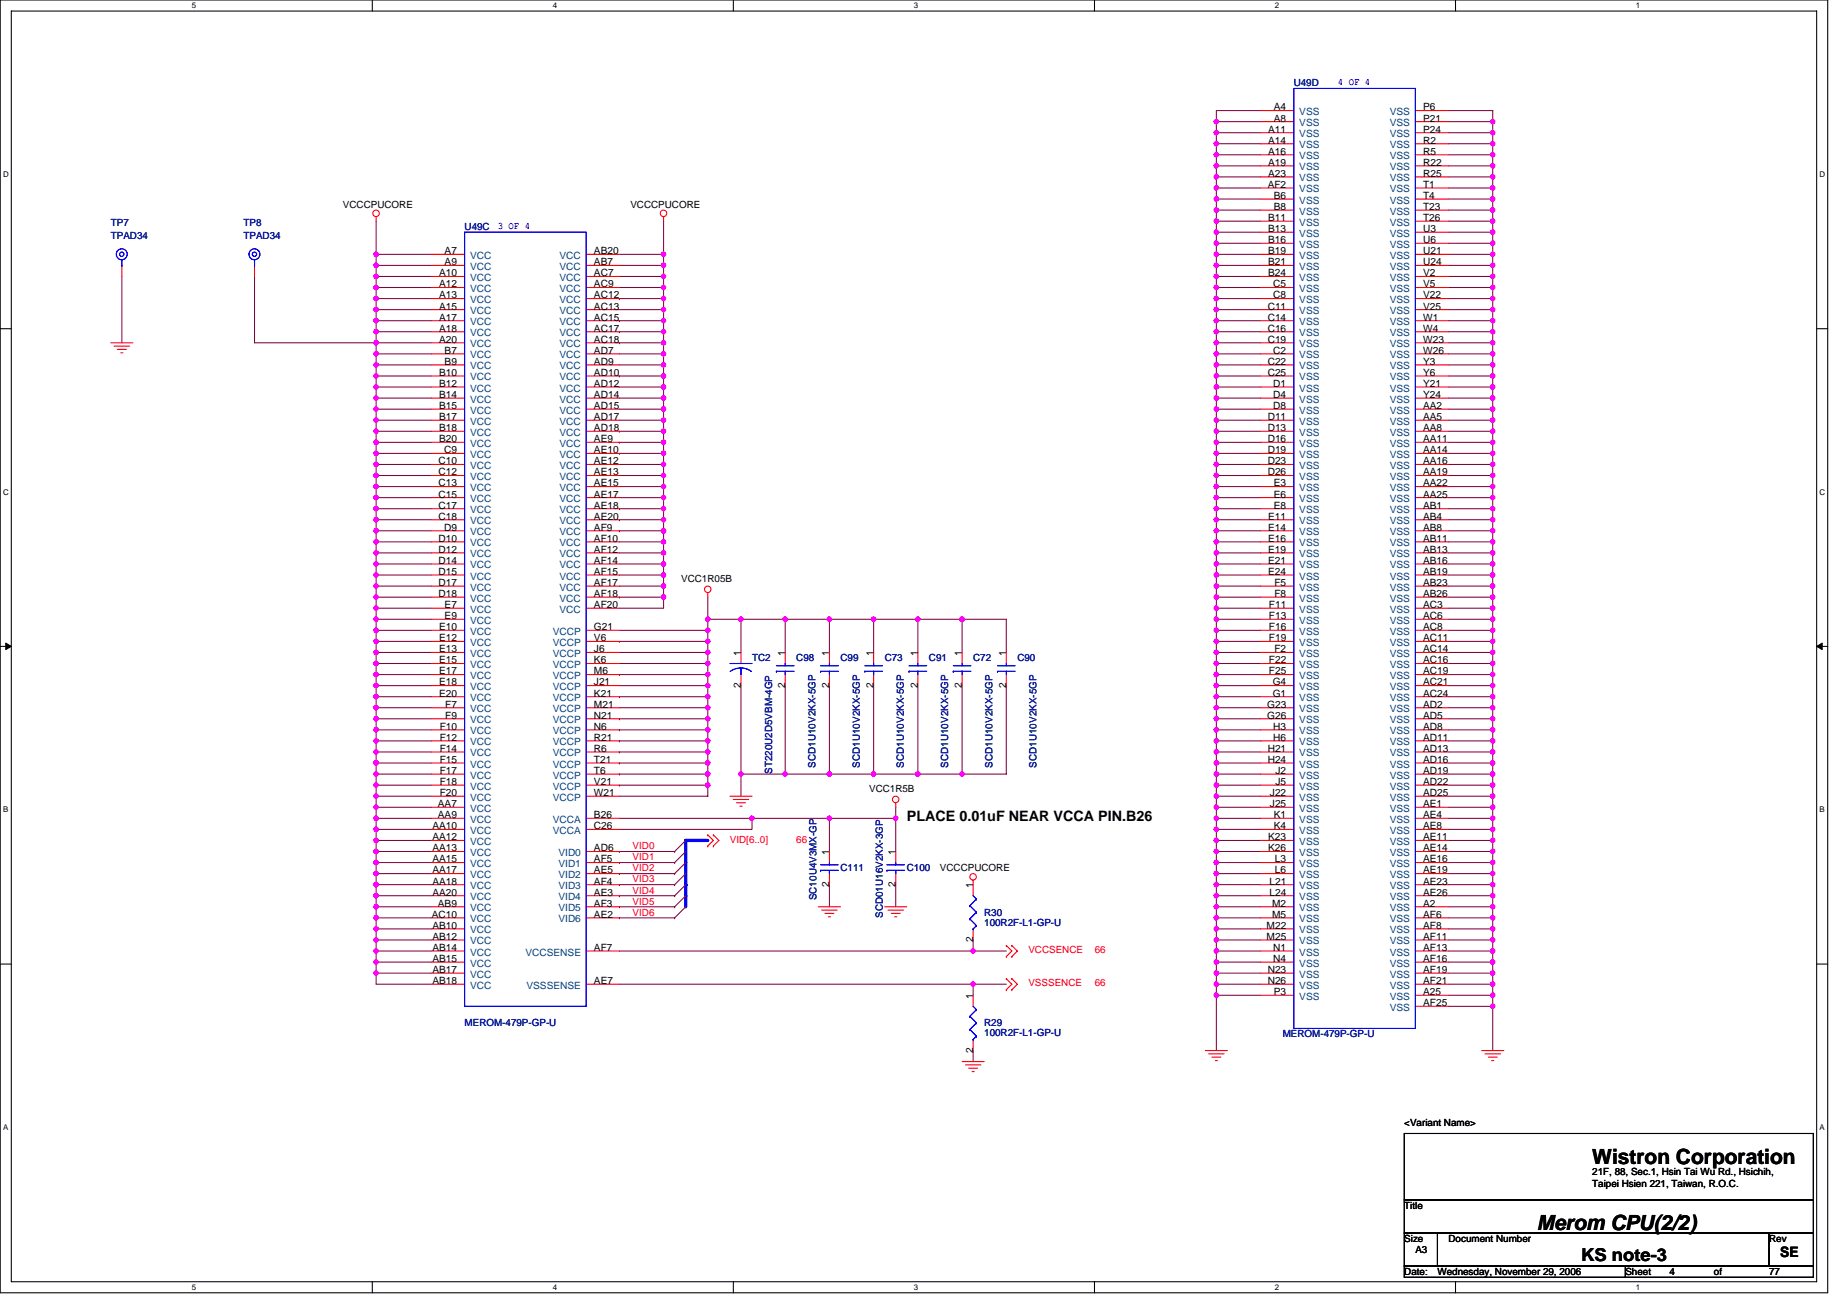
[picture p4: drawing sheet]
<svg xmlns="http://www.w3.org/2000/svg" width="297mm" height="210mm" viewBox="0 0 297 210" stroke-linecap="round" stroke-linejoin="round" font-family="sans-serif">
<defs><g id="words">
<g font-size="3.4">
<text x="256.1" y="187.1">Wistron Corporation</text>
<text x="247.2" y="197.8">Merom CPU(2/2)</text>
</g>
<text font-size="2.8" x="254.3" y="202.7">KS note-3</text>
<g font-size="2.3">
<text x="145.8" y="131.9">PLACE 0.01uF NEAR VCCA PIN.B26</text>
<text x="286.3" y="202.2">SE</text>
</g>
<g font-size="1.6">
<text x="204.8" y="17.8">A4</text>
<text x="228.9" y="17.8">P6</text>
<text x="204" y="21.3">A11</text>
<text x="204" y="23.1">A14</text>
<text x="204.8" y="19.5">A8</text>
<text x="228.9" y="19.5">P21</text>
<text x="228.9" y="21.3">P24</text>
<text x="228.9" y="23.1">R2</text>
<text x="204" y="24.9">A16</text>
<text x="204" y="26.6">A19</text>
<text x="204" y="28.4">A23</text>
<text x="228.9" y="24.9">R5</text>
<text x="228.9" y="26.6">R22</text>
<text x="228.9" y="28.4">R25</text>
<text x="55.2" y="33.4">VCCCPUCORE</text>
<text x="101.4" y="33.4">VCCCPUCORE</text>
<text x="203.9" y="30.2">AF2</text>
<text x="204" y="35.5">B11</text>
<text x="204.8" y="32">B6</text>
<text x="204.8" y="33.8">B8</text>
<text x="228.9" y="30.2">T1</text>
<text x="228.9" y="32">T4</text>
<text x="228.9" y="33.8">T23</text>
<text x="228.9" y="35.5">T26</text>
<text x="71.5" y="40.9">A7</text>
<text x="95.5" y="40.9">AB20</text>
<text x="204" y="37.3">B13</text>
<text x="204" y="39.1">B16</text>
<text x="204" y="40.9">B19</text>
<text x="228.9" y="37.3">U3</text>
<text x="228.9" y="39.1">U6</text>
<text x="228.9" y="40.9">U21</text>
<text x="70.6" y="44.4">A10</text>
<text x="70.6" y="46.2">A12</text>
<text x="70.6" y="48">A13</text>
<text x="71.5" y="42.7">A9</text>
<text x="95.5" y="42.7">AB7</text>
<text x="95.5" y="44.4">AC7</text>
<text x="95.5" y="46.2">AC9</text>
<text x="95.5" y="48">AC12</text>
<text x="204" y="42.7">B21</text>
<text x="204" y="44.4">B24</text>
<text x="204.8" y="46.2">C5</text>
<text x="204.8" y="48">C8</text>
<text x="228.9" y="42.7">U24</text>
<text x="228.9" y="44.4">V2</text>
<text x="228.9" y="46.2">V5</text>
<text x="228.9" y="48">V22</text>
<text x="70.6" y="49.8">A15</text>
<text x="70.6" y="51.5">A17</text>
<text x="70.6" y="53.3">A18</text>
<text x="95.5" y="49.8">AC13</text>
<text x="95.5" y="51.5">AC15</text>
<text x="95.5" y="53.3">AC17</text>
<text x="203.9" y="49.8">C11</text>
<text x="203.9" y="51.5">C14</text>
<text x="203.9" y="53.3">C16</text>
<text x="228.9" y="49.8">V25</text>
<text x="228.9" y="51.5">W1</text>
<text x="228.9" y="53.3">W4</text>
<text x="70.6" y="55.1">A20</text>
<text x="71.5" y="56.9">B7</text>
<text x="71.5" y="58.7">B9</text>
<text x="95.5" y="55.1">AC18</text>
<text x="95.5" y="56.9">AD7</text>
<text x="95.5" y="58.7">AD9</text>
<text x="203.9" y="55.1">C19</text>
<text x="203.9" y="58.7">C22</text>
<text x="204.8" y="56.9">C2</text>
<text x="228.9" y="55.1">W23</text>
<text x="228.9" y="56.9">W26</text>
<text x="228.9" y="58.7">Y3</text>
<text x="70.6" y="60.4">B10</text>
<text x="70.6" y="62.2">B12</text>
<text x="70.6" y="64">B14</text>
<text x="70.6" y="65.8">B15</text>
<text x="95.5" y="60.4">AD10</text>
<text x="95.5" y="62.2">AD12</text>
<text x="95.5" y="64">AD14</text>
<text x="95.5" y="65.8">AD15</text>
<text x="203.9" y="60.4">C25</text>
<text x="204.8" y="62.2">D1</text>
<text x="204.8" y="64">D4</text>
<text x="204.8" y="65.8">D8</text>
<text x="228.9" y="60.4">Y6</text>
<text x="228.9" y="62.2">Y21</text>
<text x="228.9" y="64">Y24</text>
<text x="228.9" y="65.8">AA2</text>
<text x="70.6" y="67.5">B17</text>
<text x="70.6" y="69.3">B18</text>
<text x="70.6" y="71.1">B20</text>
<text x="95.5" y="67.5">AD17</text>
<text x="95.5" y="69.3">AD18</text>
<text x="95.5" y="71.1">AE9</text>
<text x="203.9" y="67.5">D11</text>
<text x="203.9" y="69.3">D13</text>
<text x="203.9" y="71.1">D16</text>
<text x="228.9" y="67.5">AA5</text>
<text x="228.9" y="69.3">AA8</text>
<text x="228.9" y="71.1">AA11</text>
<text x="70.5" y="74.7">C10</text>
<text x="70.5" y="76.4">C12</text>
<text x="71.4" y="72.9">C9</text>
<text x="95.5" y="72.9">AE10</text>
<text x="95.5" y="74.7">AE12</text>
<text x="95.5" y="76.4">AE13</text>
<text x="203.9" y="72.9">D19</text>
<text x="203.9" y="74.7">D23</text>
<text x="203.9" y="76.4">D26</text>
<text x="228.9" y="72.9">AA14</text>
<text x="228.9" y="74.7">AA16</text>
<text x="228.9" y="76.4">AA19</text>
<text x="70.5" y="78.2">C13</text>
<text x="70.5" y="80">C15</text>
<text x="70.5" y="81.8">C17</text>
<text x="70.5" y="83.5">C18</text>
<text x="95.5" y="78.2">AE15</text>
<text x="95.5" y="80">AE17</text>
<text x="95.5" y="81.8">AE18</text>
<text x="95.5" y="83.5">AE20</text>
<text x="204" y="83.5">E11</text>
<text x="204.8" y="78.2">E3</text>
<text x="204.8" y="80">E6</text>
<text x="204.8" y="81.8">E8</text>
<text x="228.9" y="78.2">AA22</text>
<text x="228.9" y="80">AA25</text>
<text x="228.9" y="81.8">AB1</text>
<text x="228.9" y="83.5">AB4</text>
<text x="70.5" y="87.1">D10</text>
<text x="70.5" y="88.9">D12</text>
<text x="71.4" y="85.3">D9</text>
<text x="95.5" y="85.3">AF9</text>
<text x="95.5" y="87.1">AF10</text>
<text x="95.5" y="88.9">AF12</text>
<text x="204" y="85.3">E14</text>
<text x="204" y="87.1">E16</text>
<text x="204" y="88.9">E19</text>
<text x="228.9" y="85.3">AB8</text>
<text x="228.9" y="87.1">AB11</text>
<text x="228.9" y="88.9">AB13</text>
<text x="70.5" y="90.7">D14</text>
<text x="70.5" y="92.4">D15</text>
<text x="70.5" y="94.2">D17</text>
<text x="70.5" y="96">D18</text>
<text x="95.5" y="90.7">AF14</text>
<text x="95.5" y="92.4">AF15</text>
<text x="95.5" y="94.2">AF17</text>
<text x="95.5" y="96">AF18</text>
<text x="109.6" y="93.5">VCC1R05B</text>
<text x="204" y="90.7">E21</text>
<text x="204" y="92.4">E24</text>
<text x="205" y="94.2">F5</text>
<text x="205" y="96">F8</text>
<text x="228.9" y="90.7">AB16</text>
<text x="228.9" y="92.4">AB19</text>
<text x="228.9" y="94.2">AB23</text>
<text x="228.9" y="96">AB26</text>
<text x="70.6" y="101.3">E10</text>
<text x="71.5" y="97.8">E7</text>
<text x="71.5" y="99.5">E9</text>
<text x="95.5" y="101.3">G21</text>
<text x="95.5" y="97.8">AF20</text>
<text x="204.1" y="97.8">F11</text>
<text x="204.1" y="99.5">F13</text>
<text x="204.1" y="101.3">F16</text>
<text x="228.9" y="97.8">AC3</text>
<text x="228.9" y="99.5">AC6</text>
<text x="228.9" y="101.3">AC8</text>
<text x="70.6" y="103.1">E12</text>
<text x="70.6" y="104.9">E13</text>
<text x="70.6" y="106.7">E15</text>
<text x="95.5" y="104.9">J6</text>
<text x="95.5" y="106.7">K6</text>
<text x="95.5" y="103.1">V6</text>
<text x="119.1" y="105.4" transform="rotate(-90 119.1 105.4)">1</text>
<text x="126.3" y="105.4" transform="rotate(-90 126.3 105.4)">1</text>
<text x="133.4" y="105.4" transform="rotate(-90 133.4 105.4)">1</text>
<text x="140.5" y="105.4" transform="rotate(-90 140.5 105.4)">1</text>
<text x="147.6" y="105.4" transform="rotate(-90 147.6 105.4)">1</text>
<text x="154.7" y="105.4" transform="rotate(-90 154.7 105.4)">1</text>
<text x="161.8" y="105.4" transform="rotate(-90 161.8 105.4)">1</text>
<text x="204.1" y="103.1">F19</text>
<text x="204.1" y="106.7">F22</text>
<text x="205" y="104.9">F2</text>
<text x="228.9" y="103.1">AC11</text>
<text x="228.9" y="104.9">AC14</text>
<text x="228.9" y="106.7">AC16</text>
<text x="70.6" y="108.4">E17</text>
<text x="70.6" y="110.2">E18</text>
<text x="70.6" y="112">E20</text>
<text x="71.6" y="113.8">F7</text>
<text x="95.5" y="110.2">J21</text>
<text x="95.5" y="112">K21</text>
<text x="95.5" y="108.4">M6</text>
<text x="95.5" y="113.8">M21</text>
<text x="119.1" y="110.6" transform="rotate(-90 119.1 110.6)">2</text>
<text x="126.3" y="110.6" transform="rotate(-90 126.3 110.6)">2</text>
<text x="133.4" y="110.6" transform="rotate(-90 133.4 110.6)">2</text>
<text x="140.5" y="110.6" transform="rotate(-90 140.5 110.6)">2</text>
<text x="147.6" y="110.6" transform="rotate(-90 147.6 110.6)">2</text>
<text x="154.7" y="110.6" transform="rotate(-90 154.7 110.6)">2</text>
<text x="161.8" y="110.6" transform="rotate(-90 161.8 110.6)">2</text>
<text x="203.8" y="113.8">G23</text>
<text x="204.1" y="108.4">F25</text>
<text x="204.7" y="110.2">G4</text>
<text x="204.7" y="112">G1</text>
<text x="228.9" y="108.4">AC19</text>
<text x="228.9" y="110.2">AC21</text>
<text x="228.9" y="112">AC24</text>
<text x="228.9" y="113.8">AD2</text>
<text x="70.7" y="117.3">F10</text>
<text x="70.7" y="119.1">F12</text>
<text x="71.6" y="115.5">F9</text>
<text x="95.5" y="117.3">N6</text>
<text x="95.5" y="115.5">N21</text>
<text x="95.5" y="119.1">R21</text>
<text x="203.8" y="115.5">G26</text>
<text x="204.8" y="117.3">H3</text>
<text x="204.8" y="119.1">H6</text>
<text x="228.9" y="115.5">AD5</text>
<text x="228.9" y="117.3">AD8</text>
<text x="228.9" y="119.1">AD11</text>
<text x="70.7" y="120.9">F14</text>
<text x="70.7" y="122.7">F15</text>
<text x="70.7" y="124.4">F17</text>
<text x="95.5" y="120.9">R6</text>
<text x="95.5" y="124.4">T6</text>
<text x="95.5" y="122.7">T21</text>
<text x="203.9" y="120.9">H21</text>
<text x="203.9" y="122.7">H24</text>
<text x="205.1" y="124.4">J2</text>
<text x="228.9" y="120.9">AD13</text>
<text x="228.9" y="122.7">AD16</text>
<text x="228.9" y="124.4">AD19</text>
<text x="70.4" y="129.8">AA7</text>
<text x="70.4" y="131.6">AA9</text>
<text x="70.7" y="126.2">F18</text>
<text x="70.7" y="128">F20</text>
<text x="95.5" y="126.2">V21</text>
<text x="95.5" y="128">W21</text>
<text x="95.5" y="131.6">B26</text>
<text x="139.8" y="127.3">VCC1R5B</text>
<text x="204.2" y="128">J22</text>
<text x="204.2" y="129.8">J25</text>
<text x="204.8" y="131.6">K1</text>
<text x="205.1" y="126.2">J5</text>
<text x="228.9" y="126.2">AD22</text>
<text x="228.9" y="128">AD25</text>
<text x="228.9" y="129.8">AE1</text>
<text x="228.9" y="131.6">AE4</text>
<text x="69.5" y="133.3">AA10</text>
<text x="69.5" y="135.1">AA12</text>
<text x="69.5" y="136.9">AA13</text>
<text x="95.5" y="136.9">AD6</text>
<text x="95.5" y="133.3">C26</text>
<text x="133.4" y="137.4" transform="rotate(-90 133.4 137.4)">1</text>
<text x="144" y="137.4" transform="rotate(-90 144 137.4)">1</text>
<text x="204" y="135.1">K23</text>
<text x="204" y="136.9">K26</text>
<text x="204.8" y="133.3">K4</text>
<text x="228.9" y="133.3">AE8</text>
<text x="228.9" y="135.1">AE11</text>
<text x="228.9" y="136.9">AE14</text>
<text x="69.5" y="138.7">AA15</text>
<text x="69.5" y="140.4">AA17</text>
<text x="69.5" y="142.2">AA18</text>
<text x="69.5" y="144">AA20</text>
<text x="95.5" y="144">AE3</text>
<text x="95.5" y="140.4">AE5</text>
<text x="95.5" y="142.2">AF4</text>
<text x="95.5" y="138.7">AF5</text>
<text x="133.4" y="142.6" transform="rotate(-90 133.4 142.6)">2</text>
<text x="144" y="142.6" transform="rotate(-90 144 142.6)">2</text>
<text x="151.2" y="140.1">VCCCPUCORE</text>
<text x="156.5" y="142.8" transform="rotate(-90 156.5 142.8)">1</text>
<text x="204.1" y="142.2">L21</text>
<text x="204.1" y="144">L24</text>
<text x="205" y="138.7">L3</text>
<text x="205" y="140.4">L6</text>
<text x="228.9" y="138.7">AE16</text>
<text x="228.9" y="140.4">AE19</text>
<text x="228.9" y="142.2">AE23</text>
<text x="228.9" y="144">AE26</text>
<text x="69.4" y="147.6">AC10</text>
<text x="69.5" y="149.3">AB10</text>
<text x="70.4" y="145.8">AB9</text>
<text x="95.5" y="147.6">AE2</text>
<text x="95.5" y="145.8">AF3</text>
<text x="203.7" y="149.3">M22</text>
<text x="204.6" y="145.8">M2</text>
<text x="204.6" y="147.6">M5</text>
<text x="228.9" y="145.8">A2</text>
<text x="228.9" y="147.6">AF6</text>
<text x="228.9" y="149.3">AF8</text>
<text x="69.5" y="151.1">AB12</text>
<text x="69.5" y="152.9">AB14</text>
<text x="69.5" y="154.7">AB15</text>
<text x="95.5" y="152.9">AF7</text>
<text x="156.5" y="151.5" transform="rotate(-90 156.5 151.5)">2</text>
<text x="203.7" y="151.1">M25</text>
<text x="204.8" y="152.9">N1</text>
<text x="204.8" y="154.7">N4</text>
<text x="228.9" y="151.1">AF11</text>
<text x="228.9" y="152.9">AF13</text>
<text x="228.9" y="154.7">AF16</text>
<text x="69.5" y="156.4">AB17</text>
<text x="69.5" y="158.2">AB18</text>
<text x="95.5" y="158.2">AE7</text>
<text x="156.5" y="160.5" transform="rotate(-90 156.5 160.5)">1</text>
<text x="203.9" y="156.4">N23</text>
<text x="203.9" y="158.2">N26</text>
<text x="204.8" y="160">P3</text>
<text x="228.9" y="156.4">AF19</text>
<text x="228.9" y="158.2">AF21</text>
<text x="228.9" y="160">A25</text>
<text x="228.9" y="161.8">AF25</text>
<text x="156.5" y="169.3" transform="rotate(-90 156.5 169.3)">2</text>
<text x="225.8" y="181">&lt;Variant Name&gt;</text>
<text x="256.1" y="189">21F, 88, Sec.1, Hsin Tai Wu Rd., Hsichih,</text>
<text x="256.1" y="190.8">Taipei Hsien 221, Taiwan, R.O.C.</text>
<text x="225.8" y="194.3">Title</text>
<text x="225.8" y="199.7">Size</text>
<text x="227.6" y="201.4">A3</text>
<text x="233" y="199.7">Document Number</text>
<text x="284.5" y="199.7">Rev</text>
<text x="225.8" y="205">Date:</text>
<text x="231.2" y="205">Wednesday, November 29, 2006</text>
<text x="261.4" y="205">Sheet</text>
<text x="268.5" y="205">4</text>
<text x="275.6" y="205">of</text>
<text x="284.5" y="205">77</text>
</g>
<g font-size="1.6" fill="#000080">
<text x="208.1" y="13.9">U49D</text>
<text x="17.8" y="36.3">TP7</text>
<text x="17.8" y="38.4">TPAD34</text>
<text x="39.2" y="36.3">TP8</text>
<text x="39.2" y="38.4">TPAD34</text>
<text x="74.7" y="37">U49C</text>
<text x="120.9" y="106.3">TC2</text>
<text x="128.1" y="106.3">C98</text>
<text x="135.2" y="106.3">C99</text>
<text x="142.3" y="106.3">C73</text>
<text x="149.4" y="106.3">C91</text>
<text x="156.5" y="106.3">C72</text>
<text x="163.6" y="106.3">C90</text>
<text x="124.2" y="124.5" transform="rotate(-90 124.2 124.5)">ST220U2D5VBM-4GP</text>
<text x="131.1" y="123.4" transform="rotate(-90 131.1 123.4)">SCD1U10V2KX-5GP</text>
<text x="138.3" y="123.4" transform="rotate(-90 138.3 123.4)">SCD1U10V2KX-5GP</text>
<text x="145.4" y="123.4" transform="rotate(-90 145.4 123.4)">SCD1U10V2KX-5GP</text>
<text x="152.5" y="123.4" transform="rotate(-90 152.5 123.4)">SCD1U10V2KX-5GP</text>
<text x="159.6" y="123.4" transform="rotate(-90 159.6 123.4)">SCD1U10V2KX-5GP</text>
<text x="166.7" y="123.4" transform="rotate(-90 166.7 123.4)">SCD1U10V2KX-5GP</text>
<text x="135.2" y="140.1">C111</text>
<text x="145.8" y="140.1">C100</text>
<text x="131.3" y="144.7" transform="rotate(-90 131.3 144.7)">SC10U4V3MX-GP</text>
<text x="142" y="147.6" transform="rotate(-90 142 147.6)">SCD01U16V2KX-3GP</text>
<text x="158.3" y="147.2">R30</text>
<text x="158.3" y="148.8">100R2F-L1-GP-U</text>
<text x="74.7" y="165">MEROM-479P-GP-U</text>
<text x="158.3" y="165">R29</text>
<text x="158.3" y="166.6">100R2F-L1-GP-U</text>
<text x="206.3" y="166.8">MEROM-479P-GP-U</text>
</g>
<g font-size="1.6" fill="#00f">
<text x="215.2" y="13.7">4 OF 4</text>
<text x="80" y="36.8">3 OF 4</text>
</g>
<g font-size="1.6" fill="#004080">
<text x="209" y="18.5">VSS</text>
<text x="209" y="20.3">VSS</text>
<text x="209" y="22.1">VSS</text>
<text x="209" y="23.8">VSS</text>
<text x="223.5" y="18.5">VSS</text>
<text x="223.5" y="20.3">VSS</text>
<text x="223.5" y="22.1">VSS</text>
<text x="223.5" y="23.8">VSS</text>
<text x="209" y="25.6">VSS</text>
<text x="209" y="27.4">VSS</text>
<text x="209" y="29.2">VSS</text>
<text x="223.5" y="25.6">VSS</text>
<text x="223.5" y="27.4">VSS</text>
<text x="223.5" y="29.2">VSS</text>
<text x="209" y="30.9">VSS</text>
<text x="209" y="32.7">VSS</text>
<text x="209" y="34.5">VSS</text>
<text x="223.5" y="30.9">VSS</text>
<text x="223.5" y="32.7">VSS</text>
<text x="223.5" y="34.5">VSS</text>
<text x="75.6" y="41.6">VCC</text>
<text x="90" y="41.6">VCC</text>
<text x="209" y="36.3">VSS</text>
<text x="209" y="38.1">VSS</text>
<text x="209" y="39.8">VSS</text>
<text x="209" y="41.6">VSS</text>
<text x="223.5" y="36.3">VSS</text>
<text x="223.5" y="38.1">VSS</text>
<text x="223.5" y="39.8">VSS</text>
<text x="223.5" y="41.6">VSS</text>
<text x="75.6" y="43.4">VCC</text>
<text x="75.6" y="45.2">VCC</text>
<text x="75.6" y="46.9">VCC</text>
<text x="90" y="43.4">VCC</text>
<text x="90" y="45.2">VCC</text>
<text x="90" y="46.9">VCC</text>
<text x="209" y="43.4">VSS</text>
<text x="209" y="45.2">VSS</text>
<text x="209" y="46.9">VSS</text>
<text x="223.5" y="43.4">VSS</text>
<text x="223.5" y="45.2">VSS</text>
<text x="223.5" y="46.9">VSS</text>
<text x="75.6" y="48.7">VCC</text>
<text x="75.6" y="50.5">VCC</text>
<text x="75.6" y="52.3">VCC</text>
<text x="90" y="48.7">VCC</text>
<text x="90" y="50.5">VCC</text>
<text x="90" y="52.3">VCC</text>
<text x="209" y="48.7">VSS</text>
<text x="209" y="50.5">VSS</text>
<text x="209" y="52.3">VSS</text>
<text x="223.5" y="48.7">VSS</text>
<text x="223.5" y="50.5">VSS</text>
<text x="223.5" y="52.3">VSS</text>
<text x="75.6" y="54.1">VCC</text>
<text x="75.6" y="55.8">VCC</text>
<text x="75.6" y="57.6">VCC</text>
<text x="75.6" y="59.4">VCC</text>
<text x="90" y="54.1">VCC</text>
<text x="90" y="55.8">VCC</text>
<text x="90" y="57.6">VCC</text>
<text x="90" y="59.4">VCC</text>
<text x="209" y="54.1">VSS</text>
<text x="209" y="55.8">VSS</text>
<text x="209" y="57.6">VSS</text>
<text x="209" y="59.4">VSS</text>
<text x="223.5" y="54.1">VSS</text>
<text x="223.5" y="55.8">VSS</text>
<text x="223.5" y="57.6">VSS</text>
<text x="223.5" y="59.4">VSS</text>
<text x="75.6" y="61.2">VCC</text>
<text x="75.6" y="62.9">VCC</text>
<text x="75.6" y="64.7">VCC</text>
<text x="90" y="61.2">VCC</text>
<text x="90" y="62.9">VCC</text>
<text x="90" y="64.7">VCC</text>
<text x="209" y="61.2">VSS</text>
<text x="209" y="62.9">VSS</text>
<text x="209" y="64.7">VSS</text>
<text x="223.5" y="61.2">VSS</text>
<text x="223.5" y="62.9">VSS</text>
<text x="223.5" y="64.7">VSS</text>
<text x="75.6" y="66.5">VCC</text>
<text x="75.6" y="68.3">VCC</text>
<text x="75.6" y="70.1">VCC</text>
<text x="75.6" y="71.8">VCC</text>
<text x="90" y="66.5">VCC</text>
<text x="90" y="68.3">VCC</text>
<text x="90" y="70.1">VCC</text>
<text x="90" y="71.8">VCC</text>
<text x="209" y="66.5">VSS</text>
<text x="209" y="68.3">VSS</text>
<text x="209" y="70.1">VSS</text>
<text x="209" y="71.8">VSS</text>
<text x="223.5" y="66.5">VSS</text>
<text x="223.5" y="68.3">VSS</text>
<text x="223.5" y="70.1">VSS</text>
<text x="223.5" y="71.8">VSS</text>
<text x="75.6" y="73.6">VCC</text>
<text x="75.6" y="75.4">VCC</text>
<text x="75.6" y="77.2">VCC</text>
<text x="90" y="73.6">VCC</text>
<text x="90" y="75.4">VCC</text>
<text x="90" y="77.2">VCC</text>
<text x="209" y="73.6">VSS</text>
<text x="209" y="75.4">VSS</text>
<text x="209" y="77.2">VSS</text>
<text x="223.5" y="73.6">VSS</text>
<text x="223.5" y="75.4">VSS</text>
<text x="223.5" y="77.2">VSS</text>
<text x="75.6" y="79">VCC</text>
<text x="75.6" y="80.7">VCC</text>
<text x="75.6" y="82.5">VCC</text>
<text x="90" y="79">VCC</text>
<text x="90" y="80.7">VCC</text>
<text x="90" y="82.5">VCC</text>
<text x="209" y="79">VSS</text>
<text x="209" y="80.7">VSS</text>
<text x="209" y="82.5">VSS</text>
<text x="223.5" y="79">VSS</text>
<text x="223.5" y="80.7">VSS</text>
<text x="223.5" y="82.5">VSS</text>
<text x="75.6" y="84.3">VCC</text>
<text x="75.6" y="86.1">VCC</text>
<text x="75.6" y="87.8">VCC</text>
<text x="75.6" y="89.6">VCC</text>
<text x="90" y="84.3">VCC</text>
<text x="90" y="86.1">VCC</text>
<text x="90" y="87.8">VCC</text>
<text x="90" y="89.6">VCC</text>
<text x="209" y="84.3">VSS</text>
<text x="209" y="86.1">VSS</text>
<text x="209" y="87.8">VSS</text>
<text x="209" y="89.6">VSS</text>
<text x="223.5" y="84.3">VSS</text>
<text x="223.5" y="86.1">VSS</text>
<text x="223.5" y="87.8">VSS</text>
<text x="223.5" y="89.6">VSS</text>
<text x="75.6" y="91.4">VCC</text>
<text x="75.6" y="93.2">VCC</text>
<text x="75.6" y="95">VCC</text>
<text x="90" y="91.4">VCC</text>
<text x="90" y="93.2">VCC</text>
<text x="90" y="95">VCC</text>
<text x="209" y="91.4">VSS</text>
<text x="209" y="93.2">VSS</text>
<text x="209" y="95">VSS</text>
<text x="223.5" y="91.4">VSS</text>
<text x="223.5" y="93.2">VSS</text>
<text x="223.5" y="95">VSS</text>
<text x="75.6" y="96.7">VCC</text>
<text x="75.6" y="98.5">VCC</text>
<text x="75.6" y="100.3">VCC</text>
<text x="90" y="96.7">VCC</text>
<text x="90" y="98.5">VCC</text>
<text x="209" y="96.7">VSS</text>
<text x="209" y="98.5">VSS</text>
<text x="209" y="100.3">VSS</text>
<text x="223.5" y="96.7">VSS</text>
<text x="223.5" y="98.5">VSS</text>
<text x="223.5" y="100.3">VSS</text>
<text x="75.6" y="102.1">VCC</text>
<text x="75.6" y="103.8">VCC</text>
<text x="75.6" y="105.6">VCC</text>
<text x="75.6" y="107.4">VCC</text>
<text x="88.9" y="102.1">VCCP</text>
<text x="88.9" y="105.6">VCCP</text>
<text x="88.9" y="107.4">VCCP</text>
<text x="88.9" y="103.8">VCCP</text>
<text x="209" y="102.1">VSS</text>
<text x="209" y="103.8">VSS</text>
<text x="209" y="105.6">VSS</text>
<text x="209" y="107.4">VSS</text>
<text x="223.5" y="102.1">VSS</text>
<text x="223.5" y="103.8">VSS</text>
<text x="223.5" y="105.6">VSS</text>
<text x="223.5" y="107.4">VSS</text>
<text x="75.6" y="109.2">VCC</text>
<text x="75.6" y="111">VCC</text>
<text x="75.6" y="112.7">VCC</text>
<text x="88.9" y="111">VCCP</text>
<text x="88.9" y="112.7">VCCP</text>
<text x="88.9" y="109.2">VCCP</text>
<text x="209" y="109.2">VSS</text>
<text x="209" y="111">VSS</text>
<text x="209" y="112.7">VSS</text>
<text x="223.5" y="109.2">VSS</text>
<text x="223.5" y="111">VSS</text>
<text x="223.5" y="112.7">VSS</text>
<text x="75.6" y="114.5">VCC</text>
<text x="75.6" y="116.3">VCC</text>
<text x="75.6" y="118.1">VCC</text>
<text x="75.6" y="119.8">VCC</text>
<text x="88.9" y="114.5">VCCP</text>
<text x="88.9" y="118.1">VCCP</text>
<text x="88.9" y="116.3">VCCP</text>
<text x="88.9" y="119.8">VCCP</text>
<text x="209" y="114.5">VSS</text>
<text x="209" y="116.3">VSS</text>
<text x="209" y="118.1">VSS</text>
<text x="209" y="119.8">VSS</text>
<text x="223.5" y="114.5">VSS</text>
<text x="223.5" y="116.3">VSS</text>
<text x="223.5" y="118.1">VSS</text>
<text x="223.5" y="119.8">VSS</text>
<text x="75.6" y="121.6">VCC</text>
<text x="75.6" y="123.4">VCC</text>
<text x="75.6" y="125.2">VCC</text>
<text x="88.9" y="121.6">VCCP</text>
<text x="88.9" y="125.2">VCCP</text>
<text x="88.9" y="123.4">VCCP</text>
<text x="209" y="121.6">VSS</text>
<text x="209" y="123.4">VSS</text>
<text x="209" y="125.2">VSS</text>
<text x="223.5" y="121.6">VSS</text>
<text x="223.5" y="123.4">VSS</text>
<text x="223.5" y="125.2">VSS</text>
<text x="75.6" y="130.5">VCC</text>
<text x="75.6" y="127">VCC</text>
<text x="75.6" y="128.7">VCC</text>
<text x="88.9" y="127">VCCP</text>
<text x="88.9" y="128.7">VCCP</text>
<text x="209" y="127">VSS</text>
<text x="209" y="128.7">VSS</text>
<text x="209" y="130.5">VSS</text>
<text x="223.5" y="127">VSS</text>
<text x="223.5" y="128.7">VSS</text>
<text x="223.5" y="130.5">VSS</text>
<text x="75.6" y="132.3">VCC</text>
<text x="75.6" y="134.1">VCC</text>
<text x="75.6" y="135.8">VCC</text>
<text x="75.6" y="137.6">VCC</text>
<text x="88.9" y="132.3">VCCA</text>
<text x="88.9" y="134.1">VCCA</text>
<text x="89.8" y="137.6">VID0</text>
<text x="209" y="132.3">VSS</text>
<text x="209" y="134.1">VSS</text>
<text x="209" y="135.8">VSS</text>
<text x="209" y="137.6">VSS</text>
<text x="223.5" y="132.3">VSS</text>
<text x="223.5" y="134.1">VSS</text>
<text x="223.5" y="135.8">VSS</text>
<text x="223.5" y="137.6">VSS</text>
<text x="75.6" y="139.4">VCC</text>
<text x="75.6" y="141.2">VCC</text>
<text x="75.6" y="143">VCC</text>
<text x="89.8" y="141.2">VID2</text>
<text x="89.8" y="143">VID3</text>
<text x="89.8" y="139.4">VID1</text>
<text x="209" y="139.4">VSS</text>
<text x="209" y="141.2">VSS</text>
<text x="209" y="143">VSS</text>
<text x="223.5" y="139.4">VSS</text>
<text x="223.5" y="141.2">VSS</text>
<text x="223.5" y="143">VSS</text>
<text x="75.6" y="148.3">VCC</text>
<text x="75.6" y="144.7">VCC</text>
<text x="75.6" y="146.5">VCC</text>
<text x="89.8" y="148.3">VID6</text>
<text x="89.8" y="144.7">VID4</text>
<text x="89.8" y="146.5">VID5</text>
<text x="209" y="144.7">VSS</text>
<text x="209" y="146.5">VSS</text>
<text x="209" y="148.3">VSS</text>
<text x="223.5" y="144.7">VSS</text>
<text x="223.5" y="146.5">VSS</text>
<text x="223.5" y="148.3">VSS</text>
<text x="75.6" y="151.8">VCC</text>
<text x="75.6" y="153.6">VCC</text>
<text x="75.6" y="155.4">VCC</text>
<text x="75.6" y="150.1">VCC</text>
<text x="84.5" y="153.6">VCCSENSE</text>
<text x="209" y="150.1">VSS</text>
<text x="209" y="151.8">VSS</text>
<text x="209" y="153.6">VSS</text>
<text x="209" y="155.4">VSS</text>
<text x="223.5" y="150.1">VSS</text>
<text x="223.5" y="151.8">VSS</text>
<text x="223.5" y="153.6">VSS</text>
<text x="223.5" y="155.4">VSS</text>
<text x="75.6" y="157.2">VCC</text>
<text x="75.6" y="159">VCC</text>
<text x="84.7" y="159">VSSSENSE</text>
<text x="209" y="157.2">VSS</text>
<text x="209" y="159">VSS</text>
<text x="209" y="160.7">VSS</text>
<text x="223.5" y="157.2">VSS</text>
<text x="223.5" y="159">VSS</text>
<text x="223.5" y="160.7">VSS</text>
<text x="223.5" y="162.5">VSS</text>
</g>
<g font-size="1.6" fill="#f00">
<text x="101.7" y="136.5">VID0</text>
<text x="117.4" y="135.5">VID[6..0]</text>
<text x="128.1" y="135.5">66</text>
<text x="101.7" y="138.3">VID1</text>
<text x="101.7" y="140.1">VID2</text>
<text x="101.7" y="141.9">VID3</text>
<text x="101.7" y="143.7">VID4</text>
<text x="101.7" y="145.4">VID5</text>
<text x="101.7" y="147.2">VID6</text>
<text x="165.4" y="153.3">VCCSENCE</text>
<text x="176.1" y="153.3">66</text>
<text x="165.4" y="158.6">VSSSENCE</text>
<text x="176.1" y="158.6">66</text>
</g>
<g font-size="1.3">
<text x="30.8" y="1.3">5</text>
<text x="88.9" y="1.3">4</text>
<text x="147" y="1.3">3</text>
<text x="205" y="1.3">2</text>
<text x="263.1" y="1.3">1</text>
<text x=".5" y="28.4">D</text>
<text x="292.6" y="28.4">D</text>
<text x=".5" y="79.5">C</text>
<text x="292.6" y="79.5">C</text>
<text x=".5" y="130.6">B</text>
<text x="292.6" y="130.6">B</text>
<text x=".5" y="181.7">A</text>
<text x="292.6" y="181.7">A</text>
<text x="30.8" y="207.4">5</text>
<text x="88.9" y="207.4">4</text>
<text x="147" y="207.4">3</text>
<text x="205" y="207.4">2</text>
<text x="263.1" y="207.4">1</text>
</g>
</g></defs>
<path d="M0 0h293.9v207.9h-293.9zM1.8 1.8h290.4v204.3h-290.4z" fill="none" stroke="#000" stroke-width=".17"/>
<g fill="#fff">
<path d="M30.8 .2h.7v1.4h-.7z"/>
<path d="M30.8 206.3h.7v1.4h-.7z"/>
</g>
<path d="M59.9 0v1.8M59.9 206.1v1.8" fill="none" stroke="#000" stroke-width=".17"/>
<g fill="#fff">
<path d="M88.9 .2h.7v1.4h-.7z"/>
<path d="M88.9 206.3h.7v1.4h-.7z"/>
</g>
<path d="M117.9 0v1.8M117.9 206.1v1.8" fill="none" stroke="#000" stroke-width=".17"/>
<g fill="#fff">
<path d="M147 .2h.7v1.4h-.7z"/>
<path d="M147 206.3h.7v1.4h-.7z"/>
</g>
<path d="M176 0v1.8M176 206.1v1.8" fill="none" stroke="#000" stroke-width=".17"/>
<g fill="#fff">
<path d="M205 .2h.7v1.4h-.7z"/>
<path d="M205 206.3h.7v1.4h-.7z"/>
</g>
<path d="M234.1 0v1.8M234.1 206.1v1.8" fill="none" stroke="#000" stroke-width=".17"/>
<g fill="#fff">
<path d="M263.1 .2h.7v1.4h-.7z"/>
<path d="M263.1 206.3h.7v1.4h-.7z"/>
<path d="M.5 27.3h.9v1.4h-.9z"/>
<path d="M292.6 27.3h.9v1.4h-.9z"/>
<path d="M.5 78.4h.9v1.4h-.9z"/>
<path d="M292.6 78.4h.9v1.4h-.9z"/>
</g>
<path d="M0 52.9h1.8M292.2 52.9h1.7" fill="none" stroke="#000" stroke-width=".17"/>
<g fill="#fff">
<path d="M.5 129.5h.8v1.4h-.8z"/>
<path d="M292.6 129.5h.9v1.4h-.9z"/>
</g>
<path d="M0 103.9h1.8M292.2 103.9h1.7" fill="none" stroke="#000" stroke-width=".17"/>
<path d="M.9 103.4l.9 .5-.9 .5zM292.2 103.9l.8-.5v1z" fill="#000" stroke="#000" stroke-width=".16"/>
<g fill="#fff">
<path d="M.5 180.5h.8v1.4h-.8z"/>
<path d="M292.6 180.5h.9v1.4h-.9z"/>
</g>
<path d="M0 155h1.8M292.2 155h1.7M225.8 198.2h5.4v5.4h-5.4zM225.8 182.2h65.8v10.7h-65.8zM225.8 192.9h65.8v5.3h-65.8zM231.2 198.2h53.3v5.4h-53.3zM284.5 198.2h7.1v5.4h-7.1zM225.8 203.6h35.6v1.8h-35.6zM261.4 203.6h30.2v1.8h-30.2z" fill="none" stroke="#000" stroke-width=".17"/>
<g fill="none" stroke="#800040" stroke-width=".17">
<path d="M195.6 19.6v1.7h7.1M195.6 19.6h.1M202.7 17.8h-7.1v1.8h7.1M233 17.8h7.1v1.8h-7.1M240.1 19.6v1.7h-7.1M240.1 19.6h.1M60.5 35.6v5.3M106.7 35.6v5.3M195.6 21.3v1.8h7.1M195.6 21.3h.1M195.6 23.1v1.8h7.1M195.6 23.1h.1"/>
<path d="M195.6 24.9v1.8h7.1M195.6 24.9h.1M195.6 26.7v1.7h7.1M195.6 26.7h.1M195.6 28.4v1.8h7.1M195.6 28.4h.1M195.6 30.2v1.8h7.1M195.6 30.2h.1M195.6 32v1.8h7.1M195.6 32h.1M195.6 33.8h.1M195.6 35.6h7.1"/>
<path d="M195.6 35.6v1.7h7.1M195.6 35.6h.1M195.6 37.3v1.8h7.1M195.6 37.3h.1M195.6 39.1v1.8h7.1M195.6 39.1h.1M195.6 33.8v1.8M233 30.2h7.1M233 32h7.1M233 33.8h7.1M240.1 21.3v1.8h-7.1M240.1 21.3h.1"/>
<path d="M240.1 23.1v1.8h-7.1M240.1 23.1h.1M240.1 24.9v1.8h-7.1M240.1 24.9h.1M240.1 26.7v1.7h-7.1M240.1 26.7h.1M240.1 28.4h.1M240.1 30.2h.1M240.1 32h.1M240.1 33.8v1.8h-7.1M240.1 33.8h.1M240.1 35.6v1.7h-7.1"/>
<path d="M240.1 35.6h.1M240.1 37.3v1.8h-7.1M240.1 37.3h.1M240.1 39.1v1.8h-7.1M240.1 39.1h.1M240.1 28.4v5.4M19.6 44.4v10.7M40.9 44.4v10.7h19.6M60.5 44.4h.1M60.5 48h.1M60.5 48h8.9M60.5 42.7v1.7"/>
<path d="M60.5 56.9v1.8M60.5 42.7h8.9M60.5 51.6h.1M60.5 46.2v1.8M60.5 46.2h8.9M60.5 55.1h8.9M60.5 56.9h8.9M60.5 44.4h8.9M60.5 49.8h8.9M60.5 51.6h8.9M60.5 55.1h.1M60.5 58.7h8.9"/>
<path d="M60.5 49.8v1.8M60.5 53.3v1.8M60.5 53.3h8.9M60.5 58.7h.1M60.5 40.9h8.9M60.5 40.9h.1M60.5 40.9v1.8M60.5 44.4v1.8M60.5 48v1.8M60.5 51.6v1.7M60.5 55.1v1.8M60.5 58.7v1.8"/>
<path d="M99.6 58.7h7.1M99.6 40.9h7.1M99.6 42.7h7.1M99.6 44.4h7.1M99.6 46.2h7.1M99.6 48h.1M99.6 49.8h7.1M99.6 51.6h.1M99.6 53.3h.1M99.6 55.1h.1M99.6 56.9h7.1M99.6 48h7.1"/>
<path d="M99.6 51.6h7.1M99.6 53.3h7.1M99.6 55.1h7.1M106.7 40.9h.1M106.7 42.7h.1M106.7 44.4h.1M106.7 48v1.8M106.7 51.6v1.7M106.7 55.1v1.8M106.7 56.9h.1M106.7 46.2h.1M106.7 53.3v1.8"/>
<path d="M106.7 49.8h.1M106.7 58.7h.1M106.7 40.9v7.1M106.7 49.8v1.8M106.7 56.9v3.6M195.6 40.9v1.8h7.1M195.6 40.9h.1M195.6 42.7v1.7h7.1M195.6 42.7h.1M195.6 44.4v1.8h7.1M195.6 44.4h.1M195.6 46.2v1.8h7.1"/>
<path d="M195.6 46.2h.1M195.6 48v1.8h7.1M195.6 48h.1M195.6 49.8v1.8h7.1M195.6 49.8h.1M195.6 51.6v1.7h7.1M195.6 51.6h.1M195.6 53.3v1.8h7.1M195.6 53.3h.1M195.6 55.1v1.8h7.1M195.6 55.1h.1M195.6 56.9v1.8h7.1"/>
<path d="M195.6 56.9h.1M195.6 58.7v1.8h7.1M195.6 58.7h.1M240.1 40.9v1.8h-7.1M240.1 40.9h.1M240.1 42.7v1.7h-7.1M240.1 42.7h.1M240.1 44.4v1.8h-7.1M240.1 44.4h.1M240.1 46.2v1.8h-7.1M240.1 46.2h.1M240.1 48v1.8h-7.1"/>
<path d="M240.1 48h.1M240.1 49.8v1.8h-7.1M240.1 49.8h.1M240.1 51.6v1.7h-7.1M240.1 51.6h.1M240.1 53.3v1.8h-7.1M240.1 53.3h.1M240.1 55.1v1.8h-7.1M240.1 55.1h.1M240.1 56.9v1.8h-7.1M240.1 56.9h.1M240.1 58.7v1.8h-7.1"/>
<path d="M240.1 58.7h.1M60.5 78.2v1.8M60.5 76.5v1.7h8.9M60.5 76.5h.1M60.5 74.7v1.8M60.5 74.7h8.9M60.5 76.5h8.9M60.5 64h8.9M60.5 71.1h8.9M60.5 72.9h8.9M60.5 65.8h8.9M60.5 67.6v1.7"/>
<path d="M60.5 72.9h.1M60.5 64v1.8M60.5 69.3h8.9M60.5 65.8v1.8h8.9M60.5 65.8h.1M60.5 69.3h.1M60.5 71.1v1.8M60.5 62.2h8.9M60.5 62.2h.1M60.5 60.5v1.7M60.5 60.5h8.9M60.5 62.2v1.8"/>
<path d="M60.5 69.3v1.8M60.5 72.9v1.8M99.6 62.2h7.1M99.6 60.5h.1M99.6 64h7.1M99.6 65.8h7.1M99.6 67.6h7.1M99.6 69.3h.1M99.6 71.1h.1M99.6 72.9h.1M99.6 74.7h7.1M99.6 76.5h7.1"/>
<path d="M99.6 78.2h7.1M99.6 60.5h7.1M99.6 69.3h7.1M99.6 71.1h7.1M99.6 72.9h7.1M106.7 62.2h.1M106.7 76.5h.1M106.7 64h.1M106.7 74.7h.1M106.7 78.2h.1M106.7 72.9v1.8M106.7 65.8h.1"/>
<path d="M106.7 60.5v1.7M106.7 67.6v3.5M106.7 67.6h.1M106.7 71.1v1.8M106.7 62.2v5.4M106.7 74.7v7.1M195.6 76.5v1.7h7.1M195.6 76.5h.1M195.6 78.2v1.8h7.1M195.6 78.2h.1M195.6 60.5v1.7h7.1M195.6 60.5h.1"/>
<path d="M195.6 62.2v1.8h7.1M195.6 62.2h.1M195.6 64v1.8h7.1M195.6 64h.1M195.6 65.8v1.8h7.1M195.6 65.8h.1M195.6 69.3h.1M195.6 67.6h.1M195.6 71.1h.1M195.6 69.3v1.8M195.6 71.1v1.8h7.1M195.6 74.7h.1"/>
<path d="M195.6 72.9h.1M195.6 74.7v1.8h7.1M195.6 69.3h7.1M195.6 71.1h7.1M195.6 67.6v1.7M195.6 72.9v1.8M195.6 74.7h7.1M240.1 60.5v1.7h-7.1M240.1 60.5h.1M240.1 62.2v1.8h-7.1M240.1 62.2h.1M240.1 64v1.8h-7.1"/>
<path d="M240.1 64h.1M240.1 65.8v1.8h-7.1M240.1 65.8h.1M240.1 67.6v1.7h-7.1M240.1 67.6h.1M240.1 69.3v1.8h-7.1M240.1 69.3h.1M240.1 71.1v1.8h-7.1M240.1 71.1h.1M240.1 72.9v1.8h-7.1M240.1 72.9h.1M240.1 74.7v1.8h-7.1"/>
<path d="M240.1 74.7h.1M240.1 76.5v1.7h-7.1M240.1 76.5h.1M240.1 78.2v1.8h-7.1M240.1 78.2h.1M60.5 83.6h.1M60.5 81.8h8.9M60.5 80h8.9M60.5 80h.1M60.5 85.3h.1M60.5 88.9h.1M60.5 88.9h8.9"/>
<path d="M60.5 97.8v1.8M60.5 83.6h8.9M60.5 92.5h.1M60.5 87.1v1.8M60.5 87.1h8.9M60.5 96h8.9M60.5 97.8h8.9M60.5 85.3h8.9M60.5 90.7h8.9M60.5 92.5h8.9M60.5 96h.1M60.5 99.6h8.9"/>
<path d="M60.5 90.7v1.8M60.5 94.2v1.8M60.5 94.2h8.9M60.5 99.6h.1M60.5 81.8v1.8M60.5 80v1.8M60.5 83.6v3.5M60.5 88.9v1.8M60.5 92.5v1.7M60.5 96v1.8M60.5 99.6v1.7M99.6 96h.1"/>
<path d="M99.6 87.1h7.1M99.6 88.9h7.1M99.6 90.7h7.1M99.6 92.5h7.1M99.6 94.2h7.1M99.6 85.3h.1M99.6 83.6h.1M99.6 81.8h.1M99.6 80h7.1M99.6 96h7.1M99.6 85.3h7.1M99.6 83.6h7.1"/>
<path d="M99.6 81.8h7.1M106.7 96v1.8h-7.1M106.7 88.9h.1M106.7 92.5h.1M106.7 83.6v1.7M106.7 85.3h.1M106.7 90.7h.1M106.7 87.1h.1M106.7 80h.1M106.7 81.8v1.8M106.7 94.2h.1M106.7 85.3v10.7"/>
<path d="M113.8 99.6v1.7M113.8 99.6h.1M113.8 96v3.6M113.8 99.6h5.4M119.2 99.6v5.3M119.2 99.6h7.1M126.3 99.6v5.3M126.3 99.6h.1M126.3 99.6h7.1M133.4 99.6v5.3M133.4 99.6h7.1v5.3M140.5 99.6h7.1v5.3"/>
<path d="M140.5 99.6h.1M147.6 99.6h14.2v5.3M154.7 99.6h.1M154.7 99.6v5.3M195.6 80v1.8h7.1M195.6 80h.1M195.6 81.8v1.8h7.1M195.6 81.8h.1M195.6 83.6v1.7h7.1M195.6 83.6h.1M195.6 85.3v1.8h7.1M195.6 85.3h.1"/>
<path d="M195.6 87.1v1.8h7.1M195.6 87.1h.1M195.6 88.9v1.8h7.1M195.6 88.9h.1M195.6 90.7v1.8h7.1M195.6 90.7h.1M195.6 92.5v1.7h7.1M195.6 92.5h.1M195.6 94.2v1.8h7.1M195.6 94.2h.1M195.6 99.6h.1M195.6 97.8v1.8h7.1"/>
<path d="M195.6 97.8h.1M195.6 96h.1M195.6 96v1.8M195.6 99.6v1.7M195.6 97.8h7.1M240.1 80v1.8h-7.1M240.1 80h.1M240.1 81.8v1.8h-7.1M240.1 81.8h.1M240.1 83.6v1.7h-7.1M240.1 83.6h.1M240.1 85.3v1.8h-7.1"/>
<path d="M240.1 85.3h.1M240.1 87.1v1.8h-7.1M240.1 87.1h.1M240.1 88.9v1.8h-7.1M240.1 88.9h.1M240.1 90.7v1.8h-7.1M240.1 90.7h.1M240.1 92.5v1.7h-7.1M240.1 92.5h.1M240.1 94.2v1.8h-7.1M240.1 94.2h.1M240.1 96v1.8h-7.1"/>
<path d="M240.1 96h.1M240.1 97.8v1.8h-7.1M240.1 97.8h.1M240.1 99.6v1.7h-7.1M240.1 99.6h.1M60.5 119.1v1.8M60.5 117.3v1.8h8.9M60.5 117.3h.1M60.5 115.6v1.7M60.5 115.6h8.9M60.5 117.3h8.9M60.5 104.9h8.9"/>
<path d="M60.5 112h8.9M60.5 113.8h8.9M60.5 106.7h8.9M60.5 108.5v1.7M60.5 113.8h.1M60.5 104.9v1.8M60.5 110.2h8.9M60.5 106.7v1.8h8.9M60.5 106.7h.1M60.5 110.2h.1M60.5 112v1.8M60.5 103.1h8.9"/>
<path d="M60.5 103.1h.1M60.5 101.3v1.8M60.5 101.3h8.9M60.5 103.1v1.8M60.5 110.2v1.8M60.5 113.8v1.8M99.6 108.5h.1M99.6 112h.1M99.6 115.6h.1M99.6 117.3h.1M99.6 119.1h.1M99.6 103.1h.1"/>
<path d="M99.6 106.7h14.2M99.6 104.9h14.2M99.6 108.5h14.2M99.6 112h14.2M99.6 115.6h14.2M99.6 117.3h14.2M99.6 119.1h14.2M99.6 101.3h14.2M99.6 103.1h14.2M99.6 110.2h14.2M99.6 113.8h14.2M113.8 101.3v1.8"/>
<path d="M113.8 103.1v1.8M113.8 104.9h.1M113.8 106.7v1.8M113.8 108.5v1.7M113.8 110.2v1.8M113.8 112v1.8M113.8 113.8v1.8M113.8 115.6v1.7M113.8 117.3v1.8M113.8 119.1v1.8M113.8 101.3h.1M113.8 110.2h.1"/>
<path d="M113.8 113.8h.1M113.8 104.9v1.8M119.2 110.2v14.3M126.3 110.2v14.3h-7.1M133.4 110.2v14.3h-7.1M140.5 110.2v14.3h-7.1M147.6 110.2v14.3h-7.1M154.7 110.2v14.3h-7.1M161.8 110.2v14.3h-7.1M195.6 119.1v1.8h7.1M195.6 119.1h.1M195.6 117.3v1.8h7.1"/>
<path d="M195.6 117.3h.1M195.6 115.6v1.7h7.1M195.6 115.6h.1M195.6 113.8v1.8h7.1M195.6 113.8h.1M195.6 112v1.8h7.1M195.6 112h.1M195.6 110.2v1.8h7.1M195.6 110.2h.1M195.6 108.5h.1M195.6 110.2h7.1M195.6 106.7v1.8h7.1"/>
<path d="M195.6 106.7h.1M195.6 104.9v1.8h7.1M195.6 104.9h.1M195.6 103.1v1.8h7.1M195.6 103.1h.1M195.6 101.3v1.8M195.6 101.3h.1M195.6 101.3h7.1M195.6 103.1h7.1M195.6 108.5v1.7M240.1 101.3v1.8h-7.1M240.1 101.3h.1"/>
<path d="M240.1 103.1v1.8h-7.1M240.1 103.1h.1M240.1 104.9v1.8h-7.1M240.1 104.9h.1M240.1 106.7v1.8h-7.1M240.1 106.7h.1M240.1 108.5v1.7h-7.1M240.1 108.5h.1M240.1 110.2v1.8h-7.1M240.1 110.2h.1M240.1 112v1.8h-7.1M240.1 112h.1"/>
<path d="M240.1 113.8v1.8h-7.1M240.1 113.8h.1M240.1 115.6v1.7h-7.1M240.1 115.6h.1M240.1 117.3v1.8h-7.1M240.1 117.3h.1M240.1 119.1v1.8h-7.1M240.1 119.1h.1M60.5 124.5h.1M60.5 122.7h8.9M60.5 120.9h8.9M60.5 120.9h.1"/>
<path d="M60.5 135.1h8.9M60.5 129.8h.1M60.5 133.3h8.9M60.5 128h8.9M60.5 136.9h.1M60.5 131.6v1.7M60.5 128v1.8M60.5 131.6h8.9M60.5 138.7h8.9M60.5 126.2h.1M60.5 126.2h8.9M60.5 133.3h.1"/>
<path d="M60.5 129.8h8.9M60.5 135.1v1.8M60.5 138.7v1.8M60.5 136.9h8.9M60.5 124.5h8.9M60.5 122.7h.1M60.5 120.9v7.1M60.5 129.8v1.8M60.5 133.3v1.8M60.5 136.9v1.8M99.6 120.9h.1M99.6 122.7h.1"/>
<path d="M99.6 124.5h.1M99.6 126.2h.1M99.6 136.9h.1M99.6 138.7h.1M99.6 131.6h21.3v1.7h-21.3M99.6 120.9h14.2M99.6 122.7h14.2M99.6 124.5h14.2M99.6 126.2h14.2M99.6 136.9h8.9M99.6 138.7h8.9M108.5 136.9h.1"/>
<path d="M108.5 138.7h.1M110.3 135.1l-1.8 1.8M110.3 136.9l-1.8 1.8M110.3 138.7l-1.8 1.8M113.8 120.9v1.8M113.8 122.7v1.8M113.8 124.5v1.7M113.8 126.2v1.8h-14.2M119.2 124.5v3.5M119.2 124.5h.1M120.9 131.6h.1M120.9 131.6h23.2"/>
<path d="M126.3 124.5h.1M133.4 131.6v5.3M133.4 131.6h.1M133.4 124.5h.1M140.5 124.5h.1M144.1 131.6h.1M144.1 129.8v1.8M144.1 131.6v5.3M147.6 124.5h.1M154.7 124.5h.1M195.6 138.7v1.8h7.1M195.6 138.7h.1"/>
<path d="M195.6 136.9v1.8h7.1M195.6 136.9h.1M195.6 135.1v1.8h7.1M195.6 135.1h.1M195.6 133.3v1.8h7.1M195.6 133.3h.1M195.6 131.6v1.7h7.1M195.6 131.6h.1M195.6 129.8v1.8h7.1M195.6 129.8h.1M195.6 128v1.8h7.1M195.6 128h.1"/>
<path d="M195.6 126.2v1.8h7.1M195.6 126.2h.1M195.6 124.5v1.7h7.1M195.6 124.5h.1M195.6 122.7v1.8h7.1M195.6 122.7h.1M195.6 120.9v1.8h7.1M195.6 120.9h.1M240.1 120.9v1.8h-7.1M240.1 120.9h.1M240.1 122.7v1.8h-7.1M240.1 122.7h.1"/>
<path d="M240.1 124.5v1.7h-7.1M240.1 124.5h.1M240.1 126.2v1.8h-7.1M240.1 126.2h.1M240.1 128v1.8h-7.1M240.1 128h.1M240.1 129.8v1.8h-7.1M240.1 129.8h.1M240.1 131.6v1.7h-7.1M240.1 131.6h.1M240.1 133.3v1.8h-7.1M240.1 133.3h.1"/>
<path d="M240.1 135.1v1.8h-7.1M240.1 135.1h.1M240.1 136.9v1.8h-7.1M240.1 136.9h.1M240.1 138.7v1.8h-7.1M240.1 138.7h.1M60.5 149.4h8.9M60.5 147.6h8.9M60.5 156.5v1.7h8.9M60.5 151.1h.1M60.5 145.8v1.8M60.5 145.8h8.9"/>
<path d="M60.5 152.9h8.9M60.5 154.7v1.8h8.9M60.5 154.7h.1M60.5 154.7h8.9M60.5 147.6h.1M60.5 149.4v1.7M60.5 152.9v1.8M60.5 151.1h8.9M60.5 144h.1M60.5 140.5v1.7h8.9M60.5 140.5h.1M60.5 140.5h8.9"/>
<path d="M60.5 144h8.9M60.5 142.2h.1M60.5 142.2v3.6M60.5 147.6v1.8M60.5 151.1v1.8M99.6 140.5h.1M99.6 142.2h.1M99.6 144h.1M99.6 145.8h.1M99.6 147.6h.1M99.6 152.9h56.9M99.6 158.2h56.9"/>
<path d="M99.6 140.5h8.9M99.6 142.2h8.9M99.6 144h8.9M99.6 145.8h8.9M99.6 147.6h8.9M108.5 140.5h.1M108.5 142.2h.1M108.5 144h.1M108.5 147.6h.1M108.5 145.8h.1M110.3 140.5l-1.8 1.7M110.3 142.2l-1.8 1.8"/>
<path d="M110.3 145.8l-1.8 1.8M110.3 144l-1.8 1.8M133.4 142.2v3.6M144.1 142.2v3.6M156.5 152.9h.1M156.5 151.1v1.8M156.5 158.2v1.8M156.5 158.2h.1M156.5 152.9h5.3M156.5 158.2h5.3M195.6 158.2v1.8h7.1M195.6 158.2h.1"/>
<path d="M195.6 156.5v1.7h7.1M195.6 156.5h.1M195.6 154.7v1.8h7.1M195.6 154.7h.1M195.6 152.9v1.8h7.1M195.6 152.9h.1M195.6 151.1v1.8h7.1M195.6 151.1h.1M195.6 149.4v1.7h7.1M195.6 149.4h.1M195.6 147.6v1.8h7.1M195.6 147.6h.1"/>
<path d="M195.6 145.8v1.8h7.1M195.6 145.8h.1M195.6 144v1.8h7.1M195.6 144h.1M195.6 142.2v1.8h7.1M195.6 142.2h.1M195.6 140.5v1.7h7.1M195.6 140.5h.1M233 142.2h7.1M240.1 158.2v1.8h-7.1M240.1 158.2h.1M240.1 156.5v1.7h-7.1"/>
<path d="M240.1 156.5h.1M240.1 154.7v1.8h-7.1M240.1 154.7h.1M240.1 152.9v1.8h-7.1M240.1 152.9h.1M240.1 151.1v1.8h-7.1M240.1 151.1h.1M240.1 149.4v1.7h-7.1M240.1 149.4h.1M240.1 147.6v1.8h-7.1M240.1 147.6h.1M240.1 145.8v1.8h-7.1"/>
<path d="M240.1 145.8h.1M240.1 144v1.8h-7.1M240.1 144h.1M240.1 142.2v1.8h-7.1M240.1 142.2h.1M240.1 140.5h.1M240.1 140.5v1.7M156.5 168.9v1.8M195.6 160h.1M195.6 160v8.9M240.1 161.8h.1M240.1 160v1.8h-7.1"/>
<path d="M240.1 160h.1M240.1 161.8v7.1"/>
</g>
<g fill="#f0f" stroke="#f0f" stroke-width=".17">
<circle cx="60.5" cy="152.9" r=".35"/>
<circle cx="60.5" cy="151.1" r=".35"/>
<circle cx="60.5" cy="156.5" r=".35"/>
<circle cx="60.5" cy="154.7" r=".35"/>
<circle cx="60.5" cy="149.3" r=".35"/>
<circle cx="60.5" cy="147.6" r=".35"/>
<circle cx="113.8" cy="106.7" r=".35"/>
<circle cx="113.8" cy="104.9" r=".35"/>
<circle cx="113.8" cy="108.4" r=".35"/>
<circle cx="113.8" cy="112" r=".35"/>
<circle cx="113.8" cy="115.6" r=".35"/>
<circle cx="113.8" cy="117.3" r=".35"/>
<circle cx="113.8" cy="119.1" r=".35"/>
<circle cx="113.8" cy="120.9" r=".35"/>
<circle cx="113.8" cy="122.7" r=".35"/>
<circle cx="113.8" cy="124.4" r=".35"/>
<circle cx="113.8" cy="126.2" r=".35"/>
<circle cx="144" cy="131.6" r=".35"/>
<circle cx="60.5" cy="83.6" r=".35"/>
<circle cx="60.5" cy="81.8" r=".35"/>
<circle cx="60.5" cy="80" r=".35"/>
<circle cx="60.5" cy="78.2" r=".35"/>
<circle cx="60.5" cy="76.4" r=".35"/>
<circle cx="60.5" cy="74.7" r=".35"/>
<circle cx="60.5" cy="72.9" r=".35"/>
<circle cx="60.5" cy="67.6" r=".35"/>
<circle cx="60.5" cy="65.8" r=".35"/>
<circle cx="60.5" cy="71.1" r=".35"/>
<circle cx="60.5" cy="69.3" r=".35"/>
<circle cx="60.5" cy="46.2" r=".35"/>
<circle cx="60.5" cy="44.4" r=".35"/>
<circle cx="60.5" cy="49.8" r=".35"/>
<circle cx="60.5" cy="48" r=".35"/>
<circle cx="60.5" cy="53.3" r=".35"/>
<circle cx="60.5" cy="51.5" r=".35"/>
<circle cx="60.5" cy="64" r=".35"/>
<circle cx="60.5" cy="62.2" r=".35"/>
<circle cx="60.5" cy="56.9" r=".35"/>
<circle cx="60.5" cy="55.1" r=".35"/>
<circle cx="60.5" cy="60.4" r=".35"/>
<circle cx="60.5" cy="58.7" r=".35"/>
<circle cx="60.5" cy="124.4" r=".35"/>
<circle cx="60.5" cy="122.7" r=".35"/>
<circle cx="60.5" cy="120.9" r=".35"/>
<circle cx="60.5" cy="119.1" r=".35"/>
<circle cx="60.5" cy="117.3" r=".35"/>
<circle cx="60.5" cy="115.6" r=".35"/>
<circle cx="60.5" cy="113.8" r=".35"/>
<circle cx="60.5" cy="108.4" r=".35"/>
<circle cx="60.5" cy="106.7" r=".35"/>
<circle cx="60.5" cy="112" r=".35"/>
<circle cx="60.5" cy="110.2" r=".35"/>
<circle cx="60.5" cy="87.1" r=".35"/>
<circle cx="60.5" cy="85.3" r=".35"/>
<circle cx="60.5" cy="90.7" r=".35"/>
<circle cx="60.5" cy="88.9" r=".35"/>
<circle cx="60.5" cy="94.2" r=".35"/>
<circle cx="60.5" cy="92.4" r=".35"/>
<circle cx="60.5" cy="104.9" r=".35"/>
<circle cx="60.5" cy="103.1" r=".35"/>
<circle cx="60.5" cy="97.8" r=".35"/>
<circle cx="60.5" cy="96" r=".35"/>
<circle cx="60.5" cy="101.3" r=".35"/>
<circle cx="60.5" cy="99.6" r=".35"/>
<circle cx="60.5" cy="131.6" r=".35"/>
<circle cx="60.5" cy="129.8" r=".35"/>
<circle cx="60.5" cy="145.8" r=".35"/>
<circle cx="60.5" cy="144" r=".35"/>
<circle cx="60.5" cy="138.7" r=".35"/>
<circle cx="60.5" cy="136.9" r=".35"/>
<circle cx="60.5" cy="128" r=".35"/>
<circle cx="60.5" cy="126.2" r=".35"/>
<circle cx="60.5" cy="142.2" r=".35"/>
<circle cx="60.5" cy="140.4" r=".35"/>
<circle cx="60.5" cy="135.1" r=".35"/>
<circle cx="60.5" cy="133.3" r=".35"/>
<circle cx="60.5" cy="42.7" r=".35"/>
<circle cx="60.5" cy="40.9" r=".35"/>
<circle cx="106.7" cy="64" r=".35"/>
<circle cx="106.7" cy="62.2" r=".35"/>
<circle cx="106.7" cy="88.9" r=".35"/>
<circle cx="106.7" cy="76.4" r=".35"/>
<circle cx="106.7" cy="92.4" r=".35"/>
<circle cx="106.7" cy="85.3" r=".35"/>
<circle cx="106.7" cy="74.7" r=".35"/>
<circle cx="106.7" cy="90.7" r=".35"/>
<circle cx="106.7" cy="87.1" r=".35"/>
<circle cx="106.7" cy="78.2" r=".35"/>
<circle cx="106.7" cy="65.8" r=".35"/>
<circle cx="106.7" cy="96" r=".35"/>
<circle cx="156.5" cy="152.9" r=".35"/>
<circle cx="106.7" cy="60.4" r=".35"/>
<circle cx="106.7" cy="48" r=".35"/>
<circle cx="106.7" cy="51.5" r=".35"/>
<circle cx="106.7" cy="53.3" r=".35"/>
<circle cx="106.7" cy="55.1" r=".35"/>
<circle cx="106.7" cy="40.9" r=".35"/>
<circle cx="106.7" cy="42.7" r=".35"/>
<circle cx="106.7" cy="44.4" r=".35"/>
<circle cx="106.7" cy="56.9" r=".35"/>
<circle cx="106.7" cy="83.6" r=".35"/>
<circle cx="106.7" cy="81.8" r=".35"/>
<circle cx="106.7" cy="69.3" r=".35"/>
<circle cx="106.7" cy="71.1" r=".35"/>
<circle cx="106.7" cy="72.9" r=".35"/>
<circle cx="120.9" cy="131.6" r=".35"/>
<circle cx="106.7" cy="67.6" r=".35"/>
<circle cx="106.7" cy="46.2" r=".35"/>
<circle cx="106.7" cy="80" r=".35"/>
<circle cx="106.7" cy="49.8" r=".35"/>
<circle cx="106.7" cy="58.7" r=".35"/>
<circle cx="106.7" cy="94.2" r=".35"/>
<circle cx="113.8" cy="101.3" r=".35"/>
<circle cx="113.8" cy="103.1" r=".35"/>
<circle cx="133.4" cy="131.6" r=".35"/>
<circle cx="156.5" cy="158.2" r=".35"/>
<circle cx="154.7" cy="124.4" r=".35"/>
<circle cx="133.4" cy="99.6" r=".35"/>
<circle cx="126.3" cy="99.6" r=".35"/>
<circle cx="154.7" cy="99.6" r=".35"/>
<circle cx="140.5" cy="99.6" r=".35"/>
<circle cx="147.6" cy="99.6" r=".35"/>
<circle cx="119.2" cy="124.4" r=".35"/>
<circle cx="126.3" cy="124.4" r=".35"/>
<circle cx="133.4" cy="124.4" r=".35"/>
<circle cx="140.5" cy="124.4" r=".35"/>
<circle cx="147.6" cy="124.4" r=".35"/>
<circle cx="113.8" cy="110.2" r=".35"/>
<circle cx="113.8" cy="113.8" r=".35"/>
<circle cx="119.2" cy="99.6" r=".35"/>
<circle cx="113.8" cy="99.6" r=".35"/>
<circle cx="195.6" cy="160" r=".35"/>
<circle cx="240.1" cy="161.8" r=".35"/>
<circle cx="240.1" cy="19.5" r=".35"/>
<circle cx="240.1" cy="21.3" r=".35"/>
<circle cx="240.1" cy="23.1" r=".35"/>
<circle cx="240.1" cy="24.9" r=".35"/>
<circle cx="240.1" cy="26.7" r=".35"/>
<circle cx="240.1" cy="28.4" r=".35"/>
<circle cx="240.1" cy="30.2" r=".35"/>
<circle cx="240.1" cy="32" r=".35"/>
<circle cx="240.1" cy="33.8" r=".35"/>
<circle cx="240.1" cy="35.5" r=".35"/>
<circle cx="240.1" cy="37.3" r=".35"/>
<circle cx="240.1" cy="39.1" r=".35"/>
<circle cx="240.1" cy="40.9" r=".35"/>
<circle cx="240.1" cy="42.7" r=".35"/>
<circle cx="240.1" cy="44.4" r=".35"/>
<circle cx="240.1" cy="46.2" r=".35"/>
<circle cx="240.1" cy="48" r=".35"/>
<circle cx="240.1" cy="49.8" r=".35"/>
<circle cx="240.1" cy="51.5" r=".35"/>
<circle cx="240.1" cy="53.3" r=".35"/>
<circle cx="240.1" cy="55.1" r=".35"/>
<circle cx="240.1" cy="56.9" r=".35"/>
<circle cx="240.1" cy="58.7" r=".35"/>
<circle cx="240.1" cy="60.4" r=".35"/>
<circle cx="240.1" cy="62.2" r=".35"/>
<circle cx="240.1" cy="64" r=".35"/>
<circle cx="240.1" cy="65.8" r=".35"/>
<circle cx="240.1" cy="67.6" r=".35"/>
<circle cx="240.1" cy="69.3" r=".35"/>
<circle cx="240.1" cy="71.1" r=".35"/>
<circle cx="240.1" cy="72.9" r=".35"/>
<circle cx="240.1" cy="74.7" r=".35"/>
<circle cx="240.1" cy="76.4" r=".35"/>
<circle cx="240.1" cy="78.2" r=".35"/>
<circle cx="240.1" cy="80" r=".35"/>
<circle cx="240.1" cy="81.8" r=".35"/>
<circle cx="240.1" cy="83.6" r=".35"/>
<circle cx="240.1" cy="85.3" r=".35"/>
<circle cx="240.1" cy="87.1" r=".35"/>
<circle cx="240.1" cy="88.9" r=".35"/>
<circle cx="240.1" cy="90.7" r=".35"/>
<circle cx="240.1" cy="92.4" r=".35"/>
<circle cx="240.1" cy="94.2" r=".35"/>
<circle cx="240.1" cy="96" r=".35"/>
<circle cx="240.1" cy="97.8" r=".35"/>
<circle cx="240.1" cy="99.6" r=".35"/>
<circle cx="240.1" cy="101.3" r=".35"/>
<circle cx="240.1" cy="103.1" r=".35"/>
<circle cx="240.1" cy="104.9" r=".35"/>
<circle cx="240.1" cy="106.7" r=".35"/>
<circle cx="240.1" cy="108.4" r=".35"/>
<circle cx="240.1" cy="110.2" r=".35"/>
<circle cx="240.1" cy="112" r=".35"/>
<circle cx="240.1" cy="113.8" r=".35"/>
<circle cx="240.1" cy="115.6" r=".35"/>
<circle cx="240.1" cy="117.3" r=".35"/>
<circle cx="240.1" cy="119.1" r=".35"/>
<circle cx="240.1" cy="120.9" r=".35"/>
<circle cx="240.1" cy="160" r=".35"/>
<circle cx="240.1" cy="122.7" r=".35"/>
<circle cx="240.1" cy="158.2" r=".35"/>
<circle cx="240.1" cy="156.5" r=".35"/>
<circle cx="240.1" cy="124.4" r=".35"/>
<circle cx="240.1" cy="126.2" r=".35"/>
<circle cx="240.1" cy="128" r=".35"/>
<circle cx="240.1" cy="154.7" r=".35"/>
<circle cx="240.1" cy="152.9" r=".35"/>
<circle cx="240.1" cy="129.8" r=".35"/>
<circle cx="240.1" cy="131.6" r=".35"/>
<circle cx="240.1" cy="151.1" r=".35"/>
<circle cx="240.1" cy="149.3" r=".35"/>
<circle cx="240.1" cy="147.6" r=".35"/>
<circle cx="240.1" cy="133.3" r=".35"/>
<circle cx="240.1" cy="135.1" r=".35"/>
<circle cx="240.1" cy="136.9" r=".35"/>
<circle cx="240.1" cy="138.7" r=".35"/>
<circle cx="240.1" cy="145.8" r=".35"/>
<circle cx="240.1" cy="144" r=".35"/>
<circle cx="240.1" cy="142.2" r=".35"/>
<circle cx="240.1" cy="140.4" r=".35"/>
<circle cx="195.6" cy="76.4" r=".35"/>
<circle cx="195.6" cy="78.2" r=".35"/>
<circle cx="195.6" cy="80" r=".35"/>
<circle cx="195.6" cy="81.8" r=".35"/>
<circle cx="195.6" cy="83.6" r=".35"/>
<circle cx="195.6" cy="85.3" r=".35"/>
<circle cx="195.6" cy="87.1" r=".35"/>
<circle cx="195.6" cy="88.9" r=".35"/>
<circle cx="195.6" cy="90.7" r=".35"/>
<circle cx="195.6" cy="92.4" r=".35"/>
<circle cx="195.6" cy="19.5" r=".35"/>
<circle cx="195.6" cy="21.3" r=".35"/>
<circle cx="195.6" cy="23.1" r=".35"/>
<circle cx="195.6" cy="24.9" r=".35"/>
<circle cx="195.6" cy="26.7" r=".35"/>
<circle cx="195.6" cy="28.4" r=".35"/>
<circle cx="195.6" cy="30.2" r=".35"/>
<circle cx="195.6" cy="32" r=".35"/>
<circle cx="195.6" cy="33.8" r=".35"/>
<circle cx="195.6" cy="35.5" r=".35"/>
<circle cx="195.6" cy="37.3" r=".35"/>
<circle cx="195.6" cy="39.1" r=".35"/>
<circle cx="195.6" cy="40.9" r=".35"/>
<circle cx="195.6" cy="42.7" r=".35"/>
<circle cx="195.6" cy="44.4" r=".35"/>
<circle cx="195.6" cy="46.2" r=".35"/>
<circle cx="195.6" cy="48" r=".35"/>
<circle cx="195.6" cy="49.8" r=".35"/>
<circle cx="195.6" cy="51.5" r=".35"/>
<circle cx="195.6" cy="53.3" r=".35"/>
<circle cx="195.6" cy="55.1" r=".35"/>
<circle cx="195.6" cy="56.9" r=".35"/>
<circle cx="195.6" cy="58.7" r=".35"/>
<circle cx="195.6" cy="60.4" r=".35"/>
<circle cx="195.6" cy="62.2" r=".35"/>
<circle cx="195.6" cy="64" r=".35"/>
<circle cx="195.6" cy="65.8" r=".35"/>
<circle cx="195.6" cy="69.3" r=".35"/>
<circle cx="195.6" cy="67.6" r=".35"/>
<circle cx="195.6" cy="71.1" r=".35"/>
<circle cx="195.6" cy="74.7" r=".35"/>
<circle cx="195.6" cy="72.9" r=".35"/>
<circle cx="195.6" cy="94.2" r=".35"/>
<circle cx="195.6" cy="158.2" r=".35"/>
<circle cx="195.6" cy="156.5" r=".35"/>
<circle cx="195.6" cy="154.7" r=".35"/>
<circle cx="195.6" cy="152.9" r=".35"/>
<circle cx="195.6" cy="151.1" r=".35"/>
<circle cx="195.6" cy="149.3" r=".35"/>
<circle cx="195.6" cy="147.6" r=".35"/>
<circle cx="195.6" cy="145.8" r=".35"/>
<circle cx="195.6" cy="144" r=".35"/>
<circle cx="195.6" cy="142.2" r=".35"/>
<circle cx="195.6" cy="140.4" r=".35"/>
<circle cx="195.6" cy="138.7" r=".35"/>
<circle cx="195.6" cy="136.9" r=".35"/>
<circle cx="195.6" cy="135.1" r=".35"/>
<circle cx="195.6" cy="133.3" r=".35"/>
<circle cx="195.6" cy="131.6" r=".35"/>
<circle cx="195.6" cy="129.8" r=".35"/>
<circle cx="195.6" cy="128" r=".35"/>
<circle cx="195.6" cy="126.2" r=".35"/>
<circle cx="195.6" cy="124.4" r=".35"/>
<circle cx="195.6" cy="122.7" r=".35"/>
<circle cx="195.6" cy="120.9" r=".35"/>
<circle cx="195.6" cy="119.1" r=".35"/>
<circle cx="195.6" cy="117.3" r=".35"/>
<circle cx="195.6" cy="115.6" r=".35"/>
<circle cx="195.6" cy="113.8" r=".35"/>
<circle cx="195.6" cy="112" r=".35"/>
<circle cx="195.6" cy="110.2" r=".35"/>
<circle cx="195.6" cy="108.4" r=".35"/>
<circle cx="195.6" cy="106.7" r=".35"/>
<circle cx="195.6" cy="104.9" r=".35"/>
<circle cx="195.6" cy="103.1" r=".35"/>
<circle cx="195.6" cy="101.3" r=".35"/>
<circle cx="195.6" cy="99.6" r=".35"/>
<circle cx="195.6" cy="97.8" r=".35"/>
<circle cx="195.6" cy="96" r=".35"/>
</g>
<path d="M113.8 135.1h-3.5v7.1M110.3 144h.1M110.3 142.2h.1M110.3 142.2v3.6" fill="none" stroke="#00f" stroke-width=".53"/>
<g fill="none" stroke="#f00" stroke-width=".17">
<path d="M202.7 17.8h5.4M202.7 19.6h5.4M227.6 17.8h5.4M227.6 19.6h5.4M60.5 34.8v.8M106.7 34.8v.8M202.7 30.2h5.4M202.7 21.3h5.4M202.7 23.1h5.4M202.7 24.9h5.4M202.7 26.7h5.4M202.7 28.4h5.4"/>
<path d="M202.7 32h5.4M202.7 33.8h5.4M202.7 35.6h5.4M202.7 37.3h5.4M202.7 39.1h5.4M227.6 30.2h5.4M227.6 21.3h5.4M227.6 23.1h5.4M227.6 24.9h5.4M227.6 26.7h5.4M227.6 28.4h5.4M227.6 32h5.4"/>
<path d="M227.6 33.8h5.4M227.6 35.6h5.4M227.6 37.3h5.4M227.6 39.1h5.4M17.8 55.1h3.6M18.3 55.6h2.5M18.9 56.2h1.4M19.4 56.7h.4M19.6 42.7v1.7M40.9 42.7v1.7M69.4 40.9h5.3M69.4 42.7h5.3"/>
<path d="M69.4 44.4h5.3M69.4 46.2h5.3M69.4 48h5.3M69.4 49.8h5.3M69.4 51.6h5.3M69.4 53.3h5.3M69.4 55.1h5.3M69.4 56.9h5.3M69.4 58.7h5.3M94.3 40.9h5.3M94.3 42.7h5.3M94.3 44.4h5.3"/>
<path d="M94.3 46.2h5.3M94.3 48h5.3M94.3 49.8h5.3M94.3 51.6h5.3M94.3 53.3h5.3M94.3 55.1h5.3M94.3 56.9h5.3M94.3 58.7h5.3M202.7 40.9h5.4M202.7 42.7h5.4M202.7 44.4h5.4M202.7 46.2h5.4"/>
<path d="M202.7 48h5.4M202.7 49.8h5.4M202.7 51.6h5.4M202.7 53.3h5.4M202.7 55.1h5.4M202.7 56.9h5.4M202.7 58.7h5.4M227.6 40.9h5.4M227.6 42.7h5.4M227.6 44.4h5.4M227.6 46.2h5.4M227.6 48h5.4"/>
<path d="M227.6 49.8h5.4M227.6 51.6h5.4M227.6 53.3h5.4M227.6 55.1h5.4M227.6 56.9h5.4M227.6 58.7h5.4M69.4 60.5h5.3M69.4 62.2h5.3M69.4 64h5.3M69.4 65.8h5.3M69.4 67.6h5.3M69.4 69.3h5.3"/>
<path d="M69.4 71.1h5.3M69.4 72.9h5.3M69.4 74.7h5.3M69.4 76.5h5.3M69.4 78.2h5.3M94.3 60.5h5.3M94.3 62.2h5.3M94.3 64h5.3M94.3 65.8h5.3M94.3 67.6h5.3M94.3 69.3h5.3M94.3 71.1h5.3"/>
<path d="M94.3 72.9h5.3M94.3 74.7h5.3M94.3 76.5h5.3M94.3 78.2h5.3M202.7 60.5h5.4M202.7 62.2h5.4M202.7 64h5.4M202.7 65.8h5.4M202.7 67.6h5.4M202.7 69.3h5.4M202.7 71.1h5.4M202.7 72.9h5.4"/>
<path d="M202.7 74.7h5.4M202.7 76.5h5.4M202.7 78.2h5.4M227.6 60.5h5.4M227.6 62.2h5.4M227.6 64h5.4M227.6 65.8h5.4M227.6 67.6h5.4M227.6 69.3h5.4M227.6 71.1h5.4M227.6 72.9h5.4M227.6 74.7h5.4"/>
<path d="M227.6 76.5h5.4M227.6 78.2h5.4M69.4 80h5.3M69.4 81.8h5.3M69.4 83.6h5.3M69.4 85.3h5.3M69.4 87.1h5.3M69.4 88.9h5.3M69.4 90.7h5.3M69.4 92.5h5.3M69.4 94.2h5.3M69.4 96h5.3"/>
<path d="M69.4 97.8h5.3M69.4 99.6h5.3M94.3 80h5.3M94.3 81.8h5.3M94.3 83.6h5.3M94.3 85.3h5.3M94.3 87.1h5.3M94.3 88.9h5.3M94.3 90.7h5.3M94.3 92.5h5.3M94.3 94.2h5.3M94.3 96h5.3"/>
<path d="M94.3 97.8h5.3M113.8 95.3v.7M202.7 80h5.4M202.7 81.8h5.4M202.7 83.6h5.4M202.7 85.3h5.4M202.7 87.1h5.4M202.7 88.9h5.4M202.7 90.7h5.4M202.7 92.5h5.4M202.7 94.2h5.4M202.7 96h5.4"/>
<path d="M202.7 97.8h5.4M202.7 99.6h5.4M227.6 80h5.4M227.6 81.8h5.4M227.6 83.6h5.4M227.6 85.3h5.4M227.6 87.1h5.4M227.6 88.9h5.4M227.6 90.7h5.4M227.6 92.5h5.4M227.6 94.2h5.4M227.6 96h5.4"/>
<path d="M227.6 97.8h5.4M227.6 99.6h5.4M69.4 101.3h5.3M69.4 103.1h5.3M69.4 104.9h5.3M69.4 106.7h5.3M69.4 108.5h5.3M69.4 110.2h5.3M69.4 112h5.3M69.4 113.8h5.3M69.4 115.6h5.3M69.4 117.3h5.3"/>
<path d="M69.4 119.1h5.3M94.3 101.3h5.3M94.3 103.1h5.3M94.3 104.9h5.3M94.3 106.7h5.3M94.3 108.5h5.3M94.3 110.2h5.3M94.3 112h5.3M94.3 113.8h5.3M94.3 115.6h5.3M94.3 117.3h5.3M94.3 119.1h5.3"/>
<path d="M119.2 104.9v1.8M119.2 108.5v1.7M126.3 104.9v1.8M126.3 108.5v1.7M133.4 104.9v1.8M133.4 108.5v1.7M140.5 104.9v1.8M140.5 108.5v1.7M147.6 104.9v1.8M147.6 108.5v1.7M154.7 104.9v1.8M154.7 108.5v1.7"/>
<path d="M161.8 104.9v1.8M161.8 108.5v1.7M202.7 101.3h5.4M202.7 103.1h5.4M202.7 104.9h5.4M202.7 106.7h5.4M202.7 108.5h5.4M202.7 110.2h5.4M202.7 112h5.4M202.7 113.8h5.4M202.7 115.6h5.4M202.7 117.3h5.4"/>
<path d="M202.7 119.1h5.4M227.6 101.3h5.4M227.6 103.1h5.4M227.6 104.9h5.4M227.6 106.7h5.4M227.6 108.5h5.4M227.6 110.2h5.4M227.6 112h5.4M227.6 113.8h5.4M227.6 115.6h5.4M227.6 117.3h5.4M227.6 119.1h5.4"/>
<path d="M69.4 129.8h5.3M69.4 131.6h5.3M69.4 133.3h5.3M69.4 135.1h5.3M69.4 136.9h5.3M69.4 138.7h5.3M69.4 120.9h5.3M69.4 122.7h5.3M69.4 124.5h5.3M69.4 126.2h5.3M69.4 128h5.3M94.3 131.6h5.3"/>
<path d="M94.3 133.3h5.3M94.3 136.9h5.3M94.3 138.7h5.3M94.3 120.9h5.3M94.3 122.7h5.3M94.3 124.5h5.3M94.3 126.2h5.3M94.3 128h5.3M113.8 136h.1M113.8 134.2h.1M113.8 134.2l.9 .9-.9 .9M114.7 136h.1"/>
<path d="M114.7 134.2h.1M114.7 134.2l.9 .9-.9 .9M117.4 128h3.5M117.9 128.5h2.5M118.4 129.1h1.5M119 129.6h.3M133.4 136.9v1.8M144.1 129.1v.7M144.1 136.9v1.8M202.7 129.8h5.4M202.7 131.6h5.4M202.7 133.3h5.4"/>
<path d="M202.7 135.1h5.4M202.7 136.9h5.4M202.7 138.7h5.4M202.7 120.9h5.4M202.7 122.7h5.4M202.7 124.5h5.4M202.7 126.2h5.4M202.7 128h5.4M227.6 129.8h5.4M227.6 131.6h5.4M227.6 133.3h5.4M227.6 135.1h5.4"/>
<path d="M227.6 136.9h5.4M227.6 138.7h5.4M227.6 120.9h5.4M227.6 122.7h5.4M227.6 124.5h5.4M227.6 126.2h5.4M227.6 128h5.4M69.4 147.6h5.3M69.4 140.5h5.3M69.4 142.2h5.3M69.4 144h5.3M69.4 145.8h5.3"/>
<path d="M69.4 151.1h5.3M69.4 152.9h5.3M69.4 154.7h5.3M69.4 156.5h5.3M69.4 158.2h5.3M69.4 149.4h5.3M94.3 147.6h5.3M94.3 140.5h5.3M94.3 142.2h5.3M94.3 144h5.3M94.3 145.8h5.3M94.3 152.9h5.3"/>
<path d="M94.3 158.2h5.3M131.6 145.8h3.6M132.1 146.3h2.5M132.7 146.9h1.4M133.2 147.4h.4M133.4 140.5v1.7M142.3 145.8h3.5M142.8 146.3h2.5M143.3 146.9h1.5M143.9 147.4h.3M144.1 140.5v1.7M156.5 141.5v2.5"/>
<path d="M156.5 149.4v1.7M161.8 153.8h.1M161.8 152h.1M161.8 159.1h.1M161.8 157.4h.1M161.8 152l.9 .9-.9 .9M161.8 157.4l.9 .8-.9 .9M162.7 153.8h.1M162.7 152h.1M162.7 159.1h.1M162.7 157.4h.1M162.7 152l.9 .9-.9 .9"/>
<path d="M162.7 157.4l.9 .8-.9 .9M202.7 147.6h5.4M202.7 140.5h5.4M202.7 142.2h5.4M202.7 144h5.4M202.7 145.8h5.4M202.7 151.1h5.4M202.7 152.9h5.4M202.7 154.7h5.4M202.7 156.5h5.4M202.7 158.2h5.4M202.7 149.4h5.4"/>
<path d="M227.6 147.6h5.4M227.6 140.5h5.4M227.6 142.2h5.4M227.6 144h5.4M227.6 145.8h5.4M227.6 151.1h5.4M227.6 152.9h5.4M227.6 154.7h5.4M227.6 156.5h5.4M227.6 158.2h5.4M227.6 149.4h5.4M154.7 170.7h3.6"/>
<path d="M155.3 171.2h2.5M155.8 171.7h1.4M156.3 172.3h.4M156.5 160v1.8M156.5 167.1v1.8M193.8 168.9h3.6M194.4 169.4h2.5M194.9 170h1.4M195.4 170.5h.4M202.7 160h5.4M227.6 160h5.4M227.6 161.8h5.4"/>
<path d="M238.3 168.9h3.5M238.8 169.4h2.5M239.3 170h1.5M239.9 170.5h.3"/>
<circle cx="60.5" cy="34.3" r=".52"/>
<circle cx="106.7" cy="34.3" r=".52"/>
<circle cx="113.8" cy="94.8" r=".52"/>
<circle cx="144" cy="128.5" r=".52"/>
<circle cx="156.5" cy="141" r=".52"/>
</g>
<g fill="none" stroke="#00f" stroke-width=".17">
<path d="M208.1 14.2h19.5v151.2h-19.5zM74.7 37.3h19.6v124.5h-19.6zM19.6 42.7h.1M19.6 41.8v.9M40.9 42.7h.1M40.9 41.8v.9M117.4 106.7h3.5M117.4 108a2.86 2.86 0 0 1 3.5 0M119.2 107.4v1.1M124.9 107h2.8M124.9 107.9h.1M124.9 107.9h2.8"/>
<path d="M126.3 106.7v.3M126.3 107.9v.6M132 107h2.8M132 107.9h.1M132 107.9h2.8M133.4 106.7v.3M133.4 107.9v.6M139.1 107h2.8M139.1 107.9h.1M139.1 107.9h2.8M140.5 106.7v.3M140.5 107.9v.6"/>
<path d="M146.2 107h2.8M146.2 107.9h.1M146.2 107.9h2.8M147.6 106.7v.3M147.6 107.9v.6M153.3 107h2.8M153.3 107.9h.1M153.3 107.9h2.8M154.7 106.7v.3M154.7 107.9v.6M160.4 107h2.9M160.4 107.9h.1"/>
<path d="M160.4 107.9h2.9M161.8 106.7v.3M161.8 107.9v.6M132 139h2.8M132 139.9h.1M132 139.9h2.8M133.4 138.7v.3M133.4 139.9v.6M142.6 139h2.9M142.6 139.9h.1M142.6 139.9h2.9M144.1 138.7v.3"/>
<path d="M144.1 139.9v.6M156 145.6h.1M156 147.7h.1M156 145.6l1 1.1M156 147.7l1 1.1M156.5 149.4h.1M156.5 144l.5 .5M157 144.5h.1M157 146.7h.1M157 148.8h.1M157 144.5l-1 1.1M157 146.7l-1 1"/>
<path d="M157 148.8l-.5 .6M156 163.4h.1M156 165.5h.1M156 163.4l1 1.1M156 165.5l1 1.1M156.5 167.1h.1M156.5 161.8l.5 .5M157 162.3h.1M157 164.5h.1M157 166.6h.1M157 162.3l-1 1.1M157 164.5l-1 1"/>
<path d="M157 166.6l-.5 .5"/>
<circle cx="19.6" cy="40.9" r=".35"/>
<circle cx="19.6" cy="40.9" r=".88"/>
<circle cx="40.9" cy="40.9" r=".35"/>
<circle cx="40.9" cy="40.9" r=".88"/>
</g>
<use href="#words"/>
</svg>
